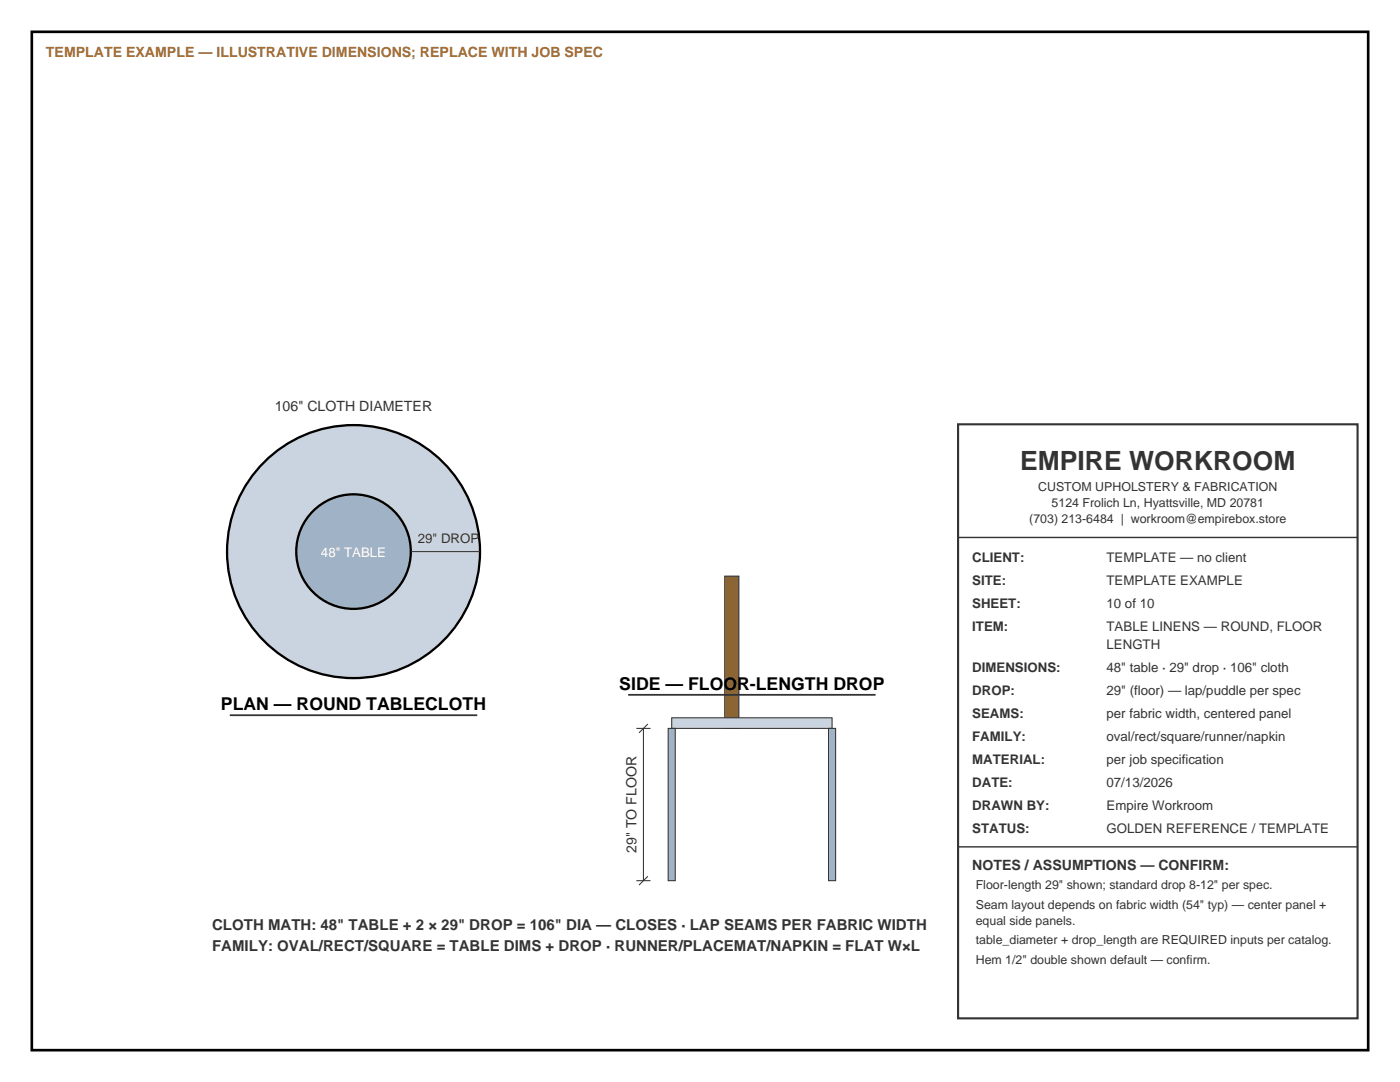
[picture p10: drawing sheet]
<svg xmlns="http://www.w3.org/2000/svg" width="279mm" height="216mm" viewBox="0 0 279 216" stroke-linecap="round" stroke-linejoin="round" font-family="sans-serif">
<defs><g id="words">
<text font-size="5.3" fill="#333" x="203.6" y="93.8">EMPIRE WORKROOM</text>
<g font-size="3.5">
<text x="123.6" y="137.6">SIDE — FLOOR-LENGTH DROP</text>
<text x="44.1" y="141.7">PLAN — ROUND TABLECLOTH</text>
</g>
<g font-size="3" fill="#333">
<text x="42.3" y="185.6">CLOTH MATH: 48&quot; TABLE + 2 × 29&quot; DROP = 106&quot; DIA — CLOSES · LAP SEAMS PER FABRIC WIDTH</text>
<text x="42.3" y="189.8">FAMILY: OVAL/RECT/SQUARE = TABLE DIMS + DROP · RUNNER/PLACEMAT/NAPKIN = FLAT W×L</text>
</g>
<text font-size="2.8" fill="#aa6c2c" x="9.2" y="11.3">TEMPLATE EXAMPLE — ILLUSTRATIVE DIMENSIONS; REPLACE WITH JOB SPEC</text>
<g font-size="2.8" fill="#333">
<text x="54.8" y="82">106&quot; CLOTH DIAMETER</text>
<text x="127" y="170.2" transform="rotate(-90 127 170.2)">29&quot; TO FLOOR</text>
<text x="194" y="173.6">NOTES / ASSUMPTIONS — CONFIRM:</text>
</g>
<text font-size="2.6" fill="#fff" x="64.1" y="111.1">48&quot; TABLE</text>
<g font-size="2.6" fill="#333">
<text x="83.4" y="108.3">29&quot; DROP</text>
<text x="194" y="112.2">CLIENT:</text>
<text x="220.8" y="112.2">TEMPLATE — no client</text>
<text x="194" y="116.8">SITE:</text>
<text x="220.8" y="116.8">TEMPLATE EXAMPLE</text>
<text x="194" y="121.4">SHEET:</text>
<text x="194" y="125.9">ITEM:</text>
<text x="220.8" y="121.4">10 of 10</text>
<text x="220.8" y="125.9">TABLE LINENS — ROUND, FLOOR</text>
<text x="220.8" y="129.5">LENGTH</text>
<text x="194" y="134.1">DIMENSIONS:</text>
<text x="220.8" y="134.1">48&quot; table · 29&quot; drop · 106&quot; cloth</text>
<text x="194" y="138.6">DROP:</text>
<text x="194" y="143.2">SEAMS:</text>
<text x="220.8" y="138.6">29&quot; (floor) — lap/puddle per spec</text>
<text x="220.8" y="143.2">per fabric width, centered panel</text>
<text x="194" y="147.8">FAMILY:</text>
<text x="220.8" y="147.8">oval/rect/square/runner/napkin</text>
<text x="194" y="152.4">MATERIAL:</text>
<text x="220.8" y="152.4">per job specification</text>
<text x="194" y="157">DATE:</text>
<text x="194" y="161.6">DRAWN BY:</text>
<text x="220.8" y="157">07/13/2026</text>
<text x="220.8" y="161.6">Empire Workroom</text>
<text x="194" y="166.2">STATUS:</text>
<text x="220.8" y="166.2">GOLDEN REFERENCE / TEMPLATE</text>
</g>
<g font-size="2.5" fill="#333">
<text x="207.2" y="98.1">CUSTOM UPHOLSTERY &amp; FABRICATION</text>
<text x="209.9" y="101.2">5124 Frolich Ln, Hyattsville, MD 20781</text>
<text x="205.4" y="104.4">(703) 213-6484 | workroom@empirebox.store</text>
<text x="194.7" y="177.4">Floor-length 29&quot; shown; standard drop 8-12&quot; per spec.</text>
<text x="194.7" y="181.3">Seam layout depends on fabric width (54&quot; typ) — center panel +</text>
<text x="194.7" y="184.5">equal side panels.</text>
<text x="194.7" y="188.4">table_diameter + drop_length are REQUIRED inputs per catalog.</text>
<text x="194.7" y="192.3">Hem 1/2&quot; double shown default — confirm.</text>
</g>
</g></defs>
<path d="M6.3 6.3h266.7v203.2h-266.7z" fill="none" stroke="#000" stroke-width=".53"/>
<circle cx="70.6" cy="110.1" r="25.2" fill="#c9d4e0" stroke="#000" stroke-width=".46"/>
<circle cx="70.6" cy="110.1" r="11.4" fill="#9fb2c6" stroke="#000" stroke-width=".46"/>
<path d="M82 110.1h13.8" fill="none" stroke="#333" stroke-width=".21"/>
<path d="M45.9 142.7h49.3" fill="none" stroke="#333" stroke-width=".35"/>
<path d="M144.6 115h2.9v30.3h-2.9z" fill-rule="evenodd" fill="#8b6534" stroke="#333" stroke-width=".21"/>
<path d="M134.1 143.2h32v2.1h-32z" fill-rule="evenodd" fill="#c9d4e0" stroke="#333" stroke-width=".21"/>
<g fill="#9fb2c6" stroke="#333" stroke-width=".21">
<path d="M133.3 145.3h1.5v30.4h-1.5z" fill-rule="evenodd"/>
<path d="M165.4 145.3h1.4v30.4h-1.4z" fill-rule="evenodd"/>
</g>
<path d="M127 145.3h2.8M128.4 145.3v30.4M129.3 144.5l-1.8 1.7M127 175.7h2.8M129.3 174.8l-1.8 1.8" fill="none" stroke="#333" stroke-width=".21"/>
<path d="M125.4 138.6h49.4" fill="none" stroke="#333" stroke-width=".35"/>
<path d="M191.2 84.7h79.7v118.5h-79.7z" fill="none" stroke="#333" stroke-width=".42"/>
<path d="M191.2 107.2h79.7M191.2 169h79.7" fill="none" stroke="#333" stroke-width=".28"/>
<use href="#words"/>
</svg>
